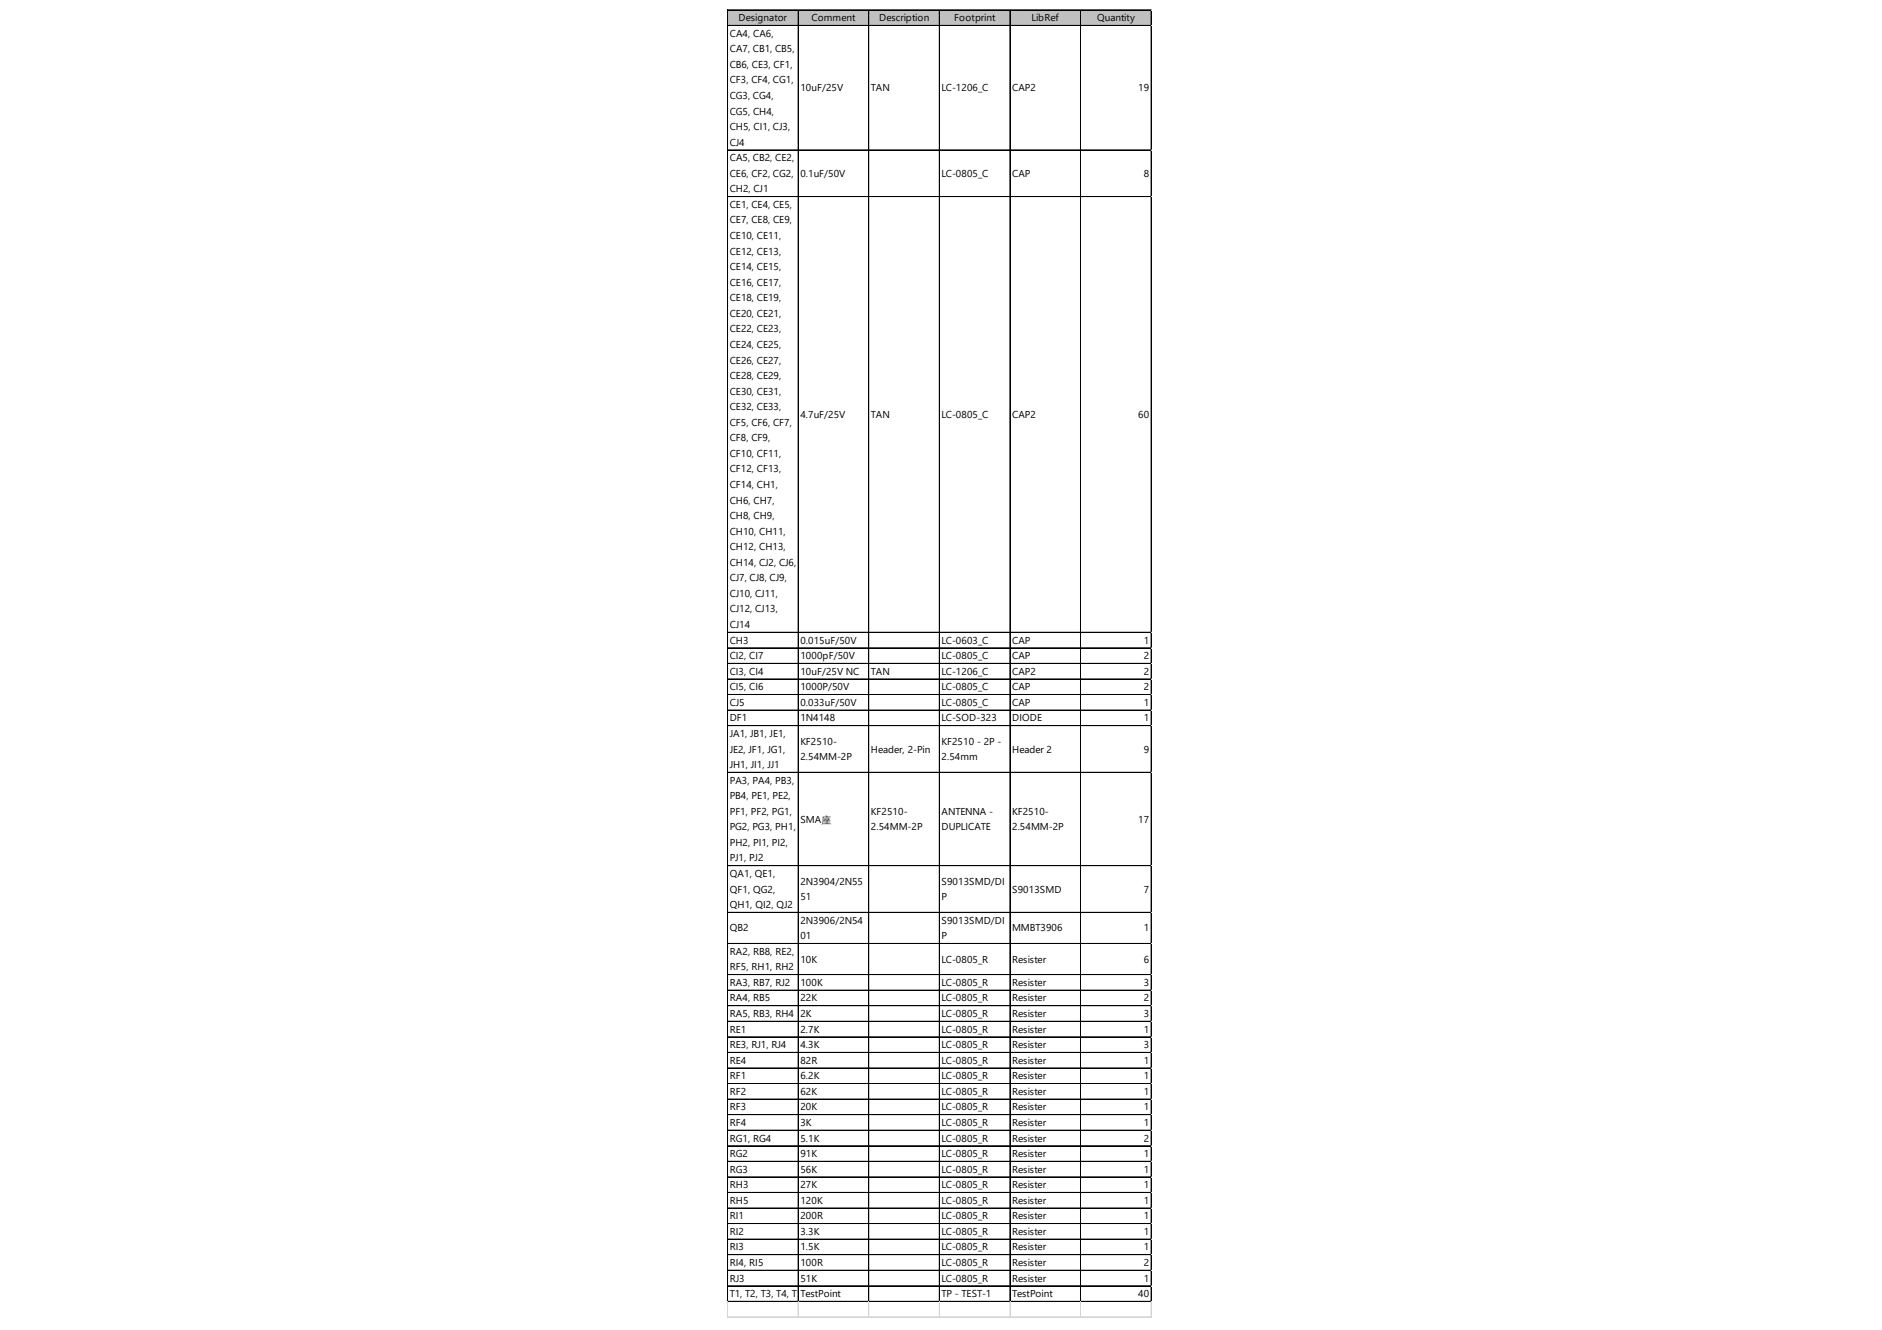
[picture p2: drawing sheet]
<svg xmlns="http://www.w3.org/2000/svg" width="297mm" height="210mm" viewBox="0 0 297 210" stroke-linecap="round" stroke-linejoin="round" font-family="sans-serif">
<defs><g id="words">
<g font-size="1.6">
<text x="115.2" y="5.8">CA4, CA6,</text>
<text x="116.6" y="3.3">Designator</text>
<text x="128.1" y="3.3">Comment</text>
<text x="138.8" y="3.3">Description</text>
<text x="150.6" y="3.3">Footprint</text>
<text x="162.8" y="3.3">LibRef</text>
<text x="173.2" y="3.3">Quantity</text>
<text x="115.2" y="8.3">CA7, CB1, CB5,</text>
<text x="115.2" y="10.7">CB6, CE3, CF1,</text>
<text x="115.2" y="13.2">CF3, CF4, CG1,</text>
<text x="115.2" y="15.6">CG3, CG4,</text>
<text x="126.3" y="14.4">10uF/25V</text>
<text x="137.5" y="14.4">TAN</text>
<text x="148.6" y="14.4">LC-1206_C</text>
<text x="159.7" y="14.4">CAP2</text>
<text x="179.7" y="14.4">19</text>
<text x="115.2" y="18.1">CG5, CH4,</text>
<text x="115.2" y="20.5">CH5, CI1, CJ3,</text>
<text x="115.2" y="23">CJ4</text>
<text x="115.2" y="25.4">CA5, CB2, CE2,</text>
<text x="115.2" y="27.9">CE6, CF2, CG2,</text>
<text x="126.3" y="27.9">0.1uF/50V</text>
<text x="148.6" y="27.9">LC-0805_C</text>
<text x="159.7" y="27.9">CAP</text>
<text x="180.5" y="27.9">8</text>
<text x="115.2" y="30.4">CH2, CJ1</text>
<text x="115.2" y="32.8">CE1, CE4, CE5,</text>
<text x="115.2" y="35.3">CE7, CE8, CE9,</text>
<text x="115.2" y="37.7">CE10, CE11,</text>
<text x="115.2" y="40.2">CE12, CE13,</text>
<text x="115.2" y="42.6">CE14, CE15,</text>
<text x="115.2" y="45.1">CE16, CE17,</text>
<text x="115.2" y="47.5">CE18, CE19,</text>
<text x="115.2" y="50">CE20, CE21,</text>
<text x="115.2" y="52.5">CE22, CE23,</text>
<text x="115.2" y="54.9">CE24, CE25,</text>
<text x="115.2" y="57.4">CE26, CE27,</text>
<text x="115.2" y="59.8">CE28, CE29,</text>
<text x="115.2" y="62.3">CE30, CE31,</text>
<text x="115.2" y="64.7">CE32, CE33,</text>
<text x="126.3" y="66">4.7uF/25V</text>
<text x="137.5" y="66">TAN</text>
<text x="148.6" y="66">LC-0805_C</text>
<text x="159.7" y="66">CAP2</text>
<text x="179.7" y="66">60</text>
<text x="115.2" y="67.2">CF5, CF6, CF7,</text>
<text x="115.2" y="69.6">CF8, CF9,</text>
<text x="115.2" y="72.1">CF10, CF11,</text>
<text x="115.2" y="74.6">CF12, CF13,</text>
<text x="115.2" y="77">CF14, CH1,</text>
<text x="115.2" y="79.5">CH6, CH7,</text>
<text x="115.2" y="81.9">CH8, CH9,</text>
<text x="115.2" y="84.4">CH10, CH11,</text>
<text x="115.2" y="86.8">CH12, CH13,</text>
<text x="115.2" y="89.3">CH14, CJ2, CJ6,</text>
<text x="115.2" y="91.8">CJ7, CJ8, CJ9,</text>
<text x="115.2" y="94.2">CJ10, CJ11,</text>
<text x="115.2" y="96.7">CJ12, CJ13,</text>
<text x="115.2" y="99.1">CJ14</text>
<text x="115.2" y="101.6">CH3</text>
<text x="126.3" y="101.6">0.015uF/50V</text>
<text x="148.6" y="101.6">LC-0603_C</text>
<text x="159.7" y="101.6">CAP</text>
<text x="180.5" y="101.6">1</text>
<text x="115.2" y="104">CI2, CI7</text>
<text x="115.2" y="106.5">CI3, CI4</text>
<text x="126.3" y="104">1000pF/50V</text>
<text x="126.3" y="106.5">10uF/25V NC</text>
<text x="137.5" y="106.5">TAN</text>
<text x="148.6" y="104">LC-0805_C</text>
<text x="148.6" y="106.5">LC-1206_C</text>
<text x="159.7" y="104">CAP</text>
<text x="159.7" y="106.5">CAP2</text>
<text x="180.5" y="104">2</text>
<text x="180.5" y="106.5">2</text>
<text x="115.2" y="108.9">CI5, CI6</text>
<text x="115.2" y="111.4">CJ5</text>
<text x="115.2" y="113.9">DF1</text>
<text x="126.3" y="108.9">1000P/50V</text>
<text x="126.3" y="111.4">0.033uF/50V</text>
<text x="126.3" y="113.9">1N4148</text>
<text x="148.6" y="108.9">LC-0805_C</text>
<text x="148.6" y="111.4">LC-0805_C</text>
<text x="148.6" y="113.9">LC-SOD-323</text>
<text x="159.7" y="108.9">CAP</text>
<text x="159.7" y="111.4">CAP</text>
<text x="159.7" y="113.9">DIODE</text>
<text x="180.5" y="108.9">2</text>
<text x="180.5" y="111.4">1</text>
<text x="180.5" y="113.9">1</text>
<text x="115.2" y="116.3">JA1, JB1, JE1,</text>
<text x="115.2" y="118.8">JE2, JF1, JG1,</text>
<text x="126.3" y="117.5">KF2510-</text>
<text x="126.3" y="120">2.54MM-2P</text>
<text x="137.5" y="118.8">Header, 2-Pin</text>
<text x="148.6" y="117.5">KF2510 - 2P -</text>
<text x="148.6" y="120">2.54mm</text>
<text x="159.7" y="118.8">Header 2</text>
<text x="180.5" y="118.8">9</text>
<text x="115.2" y="121.2">JH1, JI1, JJ1</text>
<text x="115.2" y="123.7">PA3, PA4, PB3,</text>
<text x="115.2" y="126.1">PB4, PE1, PE2,</text>
<text x="115.2" y="128.6">PF1, PF2, PG1,</text>
<text x="115.2" y="131">PG2, PG3, PH1,</text>
<text x="126.3" y="129.8">SMA座</text>
<text x="137.5" y="128.6">KF2510-</text>
<text x="137.5" y="131">2.54MM-2P</text>
<text x="148.6" y="128.6">ANTENNA -</text>
<text x="148.6" y="131">DUPLICATE</text>
<text x="159.7" y="128.6">KF2510-</text>
<text x="159.7" y="131">2.54MM-2P</text>
<text x="179.7" y="129.8">17</text>
<text x="115.2" y="133.5">PH2, PI1, PI2,</text>
<text x="115.2" y="136">PJ1, PJ2</text>
<text x="115.2" y="138.4">QA1, QE1,</text>
<text x="115.2" y="140.9">QF1, QG2,</text>
<text x="115.2" y="143.3">QH1, QI2, QJ2</text>
<text x="126.3" y="139.6">2N3904/2N55</text>
<text x="126.3" y="142.1">51</text>
<text x="148.6" y="139.6">S9013SMD/DI</text>
<text x="148.6" y="142.1">P</text>
<text x="159.7" y="140.9">S9013SMD</text>
<text x="180.5" y="140.9">7</text>
<text x="115.2" y="147">QB2</text>
<text x="126.3" y="145.8">2N3906/2N54</text>
<text x="126.3" y="148.2">01</text>
<text x="148.6" y="145.8">S9013SMD/DI</text>
<text x="148.6" y="148.2">P</text>
<text x="159.7" y="147">MMBT3906</text>
<text x="180.5" y="147">1</text>
<text x="115.2" y="150.7">RA2, RB8, RE2,</text>
<text x="115.2" y="153.1">RF5, RH1, RH2</text>
<text x="115.2" y="155.6">RA3, RB7, RJ2</text>
<text x="126.3" y="151.9">10K</text>
<text x="126.3" y="155.6">100K</text>
<text x="148.6" y="151.9">LC-0805_R</text>
<text x="148.6" y="155.6">LC-0805_R</text>
<text x="159.7" y="151.9">Resister</text>
<text x="159.7" y="155.6">Resister</text>
<text x="180.5" y="151.9">6</text>
<text x="180.5" y="155.6">3</text>
<text x="115.2" y="158.1">RA4, RB5</text>
<text x="115.2" y="160.5">RA5, RB3, RH4</text>
<text x="126.3" y="158.1">22K</text>
<text x="126.3" y="160.5">2K</text>
<text x="148.6" y="158.1">LC-0805_R</text>
<text x="148.6" y="160.5">LC-0805_R</text>
<text x="159.7" y="158.1">Resister</text>
<text x="159.7" y="160.5">Resister</text>
<text x="180.5" y="158.1">2</text>
<text x="180.5" y="160.5">3</text>
<text x="115.2" y="163">RE1</text>
<text x="115.2" y="165.4">RE3, RJ1, RJ4</text>
<text x="115.2" y="167.9">RE4</text>
<text x="126.3" y="163">2.7K</text>
<text x="126.3" y="165.4">4.3K</text>
<text x="126.3" y="167.9">82R</text>
<text x="148.6" y="163">LC-0805_R</text>
<text x="148.6" y="165.4">LC-0805_R</text>
<text x="148.6" y="167.9">LC-0805_R</text>
<text x="159.7" y="163">Resister</text>
<text x="159.7" y="165.4">Resister</text>
<text x="159.7" y="167.9">Resister</text>
<text x="180.5" y="163">1</text>
<text x="180.5" y="165.4">3</text>
<text x="180.5" y="167.9">1</text>
<text x="115.2" y="170.3">RF1</text>
<text x="115.2" y="172.8">RF2</text>
<text x="126.3" y="170.3">6.2K</text>
<text x="126.3" y="172.8">62K</text>
<text x="148.6" y="170.3">LC-0805_R</text>
<text x="148.6" y="172.8">LC-0805_R</text>
<text x="159.7" y="170.3">Resister</text>
<text x="159.7" y="172.8">Resister</text>
<text x="180.5" y="170.3">1</text>
<text x="180.5" y="172.8">1</text>
<text x="115.2" y="175.2">RF3</text>
<text x="115.2" y="177.7">RF4</text>
<text x="126.3" y="175.2">20K</text>
<text x="126.3" y="177.7">3K</text>
<text x="148.6" y="175.2">LC-0805_R</text>
<text x="148.6" y="177.7">LC-0805_R</text>
<text x="159.7" y="175.2">Resister</text>
<text x="159.7" y="177.7">Resister</text>
<text x="180.5" y="175.2">1</text>
<text x="180.5" y="177.7">1</text>
<text x="115.2" y="180.2">RG1, RG4</text>
<text x="115.2" y="182.6">RG2</text>
<text x="115.2" y="185.1">RG3</text>
<text x="126.3" y="180.2">5.1K</text>
<text x="126.3" y="182.6">91K</text>
<text x="126.3" y="185.1">56K</text>
<text x="148.6" y="180.2">LC-0805_R</text>
<text x="148.6" y="182.6">LC-0805_R</text>
<text x="148.6" y="185.1">LC-0805_R</text>
<text x="159.7" y="180.2">Resister</text>
<text x="159.7" y="182.6">Resister</text>
<text x="159.7" y="185.1">Resister</text>
<text x="180.5" y="180.2">2</text>
<text x="180.5" y="182.6">1</text>
<text x="180.5" y="185.1">1</text>
<text x="115.2" y="187.5">RH3</text>
<text x="115.2" y="190">RH5</text>
<text x="126.3" y="187.5">27K</text>
<text x="126.3" y="190">120K</text>
<text x="148.6" y="187.5">LC-0805_R</text>
<text x="148.6" y="190">LC-0805_R</text>
<text x="159.7" y="187.5">Resister</text>
<text x="159.7" y="190">Resister</text>
<text x="180.5" y="187.5">1</text>
<text x="180.5" y="190">1</text>
<text x="115.2" y="192.4">RI1</text>
<text x="115.2" y="194.9">RI2</text>
<text x="115.2" y="197.3">RI3</text>
<text x="126.3" y="192.4">200R</text>
<text x="126.3" y="194.9">3.3K</text>
<text x="126.3" y="197.3">1.5K</text>
<text x="148.6" y="192.4">LC-0805_R</text>
<text x="148.6" y="194.9">LC-0805_R</text>
<text x="148.6" y="197.3">LC-0805_R</text>
<text x="159.7" y="192.4">Resister</text>
<text x="159.7" y="194.9">Resister</text>
<text x="159.7" y="197.3">Resister</text>
<text x="180.5" y="192.4">1</text>
<text x="180.5" y="194.9">1</text>
<text x="180.5" y="197.3">1</text>
<text x="115.2" y="199.8">RI4, RI5</text>
<text x="115.2" y="202.3">RJ3</text>
<text x="126.3" y="199.8">100R</text>
<text x="126.3" y="202.3">51K</text>
<text x="148.6" y="199.8">LC-0805_R</text>
<text x="148.6" y="202.3">LC-0805_R</text>
<text x="159.7" y="199.8">Resister</text>
<text x="159.7" y="202.3">Resister</text>
<text x="180.5" y="199.8">2</text>
<text x="180.5" y="202.3">1</text>
<text x="115.2" y="204.7">T1, T2, T3, T4, T5T, T11, T12, T13, T14, T15, T26, T2T7P - TEST-1</text>
<text x="127.1" y="204.7">estPoint</text>
<text x="150" y="204.7">, T28, T29, T30T, T31, T32, T33, T34, T35, T364, T37, T38, T39, T40, T41, T42, T43, T44, T45, T46, T47, T48, T49, T50, T51, T52, T53, T54, T55</text>
<text x="160.5" y="204.7">estPoint</text>
<text x="180.5" y="204.7">0</text>
</g>
</g></defs>
<path d="M114.9 1.6h66.9v2.5h-66.9z" fill="#c0c0c0"/>
<g fill="none" stroke="#000" stroke-width=".16">
<path d="M114.8 1.6v203.9M114.9 1.6v203.9M114.9 1.6h66.9M114.9 4h66.9M114.9 4.1h66.9M126 1.6v203.9M137.1 1.6v203.9M137.2 1.6v203.9M148.3 1.6v203.9M159.4 1.6v203.9M170.5 1.6v203.9M170.6 1.6v203.9"/>
<path d="M181.7 1.6v203.9M114.9 23.7h66.9M114.9 31h66.9M114.9 31.1h66.9M114.9 99.8h66.9M114.9 102.2h66.9M114.9 102.3h66.9M114.9 104.7h66.9M114.9 107.1h66.9M114.9 107.2h66.9M114.9 109.6h66.9M114.9 112.1h66.9"/>
<path d="M114.9 114.5h66.9M114.9 114.6h66.9M114.9 121.9h66.9M114.9 136.6h66.9M114.9 136.7h66.9M114.9 144h66.9M114.9 148.9h66.9M114.9 153.8h66.9M114.9 153.9h66.9M114.9 156.3h66.9M114.9 158.7h66.9M114.9 158.8h66.9"/>
<path d="M114.9 161.2h66.9M114.9 163.6h66.9M114.9 163.7h66.9M114.9 166.1h66.9M114.9 168.5h66.9M114.9 168.6h66.9M114.9 171h66.9M114.9 173.5h66.9M114.9 175.9h66.9M114.9 176h66.9M114.9 178.4h66.9M114.9 180.8h66.9"/>
<path d="M114.9 180.9h66.9M114.9 183.3h66.9M114.9 185.7h66.9M114.9 185.8h66.9M114.9 188.2h66.9M114.9 190.6h66.9M114.9 190.7h66.9M114.9 193.1h66.9M114.9 195.6h66.9M114.9 198h66.9M114.9 198.1h66.9M114.9 200.5h66.9"/>
<path d="M114.9 202.9h66.9M114.9 203h66.9M114.9 205.4h66.9"/>
</g>
<path d="M181.8 1.6h.1M114.8 205.5v2.5M114.9 205.5v2.5M126 205.5v2.5M137.1 205.5v2.5M137.2 205.5v2.5M148.3 205.5v2.5M159.4 205.5v2.5M170.5 205.5v2.5M170.6 205.5v2.5M181.7 205.5v2.5" fill="none" stroke="#d4d4d4" stroke-width=".16"/>
<path d="M181.8 4h.1" fill="none" stroke="#d4d4d4" stroke-width=".16"/>
<path d="M181.8 4v.1z" fill="#d4d4d4"/>
<path d="M181.8 23.7h.1" fill="none" stroke="#d4d4d4" stroke-width=".16"/>
<path d="M181.8 31h.1" fill="none" stroke="#d4d4d4" stroke-width=".16"/>
<path d="M181.8 31v.1z" fill="#d4d4d4"/>
<path d="M181.8 99.8h.1" fill="none" stroke="#d4d4d4" stroke-width=".16"/>
<path d="M181.8 99.8v.1z" fill="#d4d4d4"/>
<path d="M181.8 102.2h.1" fill="none" stroke="#d4d4d4" stroke-width=".16"/>
<path d="M181.8 102.2v.1z" fill="#d4d4d4"/>
<path d="M181.8 104.7h.1" fill="none" stroke="#d4d4d4" stroke-width=".16"/>
<path d="M181.8 104.7v.1z" fill="#d4d4d4"/>
<path d="M181.8 107.1h.1" fill="none" stroke="#d4d4d4" stroke-width=".16"/>
<path d="M181.8 107.1v.1z" fill="#d4d4d4"/>
<path d="M181.8 109.6h.1" fill="none" stroke="#d4d4d4" stroke-width=".16"/>
<path d="M181.8 109.6v.1z" fill="#d4d4d4"/>
<path d="M181.8 112.1h.1" fill="none" stroke="#d4d4d4" stroke-width=".16"/>
<path d="M181.8 114.5h.1" fill="none" stroke="#d4d4d4" stroke-width=".16"/>
<path d="M181.8 114.5v.1z" fill="#d4d4d4"/>
<path d="M181.8 121.9h.1" fill="none" stroke="#d4d4d4" stroke-width=".16"/>
<path d="M181.8 121.9v.1z" fill="#d4d4d4"/>
<path d="M181.8 136.6h.1" fill="none" stroke="#d4d4d4" stroke-width=".16"/>
<path d="M181.8 136.6v.1z" fill="#d4d4d4"/>
<path d="M181.8 144h.1" fill="none" stroke="#d4d4d4" stroke-width=".16"/>
<path d="M181.8 144v.1z" fill="#d4d4d4"/>
<path d="M181.8 148.9h.1" fill="none" stroke="#d4d4d4" stroke-width=".16"/>
<path d="M181.8 148.9v.1z" fill="#d4d4d4"/>
<path d="M181.8 153.8h.1" fill="none" stroke="#d4d4d4" stroke-width=".16"/>
<path d="M181.8 153.8v.1z" fill="#d4d4d4"/>
<path d="M181.8 156.3h.1" fill="none" stroke="#d4d4d4" stroke-width=".16"/>
<path d="M181.8 156.3v.1z" fill="#d4d4d4"/>
<path d="M181.8 158.7h.1" fill="none" stroke="#d4d4d4" stroke-width=".16"/>
<path d="M181.8 158.7v.1z" fill="#d4d4d4"/>
<path d="M181.8 161.2h.1" fill="none" stroke="#d4d4d4" stroke-width=".16"/>
<path d="M181.8 161.2v.1z" fill="#d4d4d4"/>
<path d="M181.8 163.6h.1" fill="none" stroke="#d4d4d4" stroke-width=".16"/>
<path d="M181.8 163.6v.1z" fill="#d4d4d4"/>
<path d="M181.8 166.1h.1" fill="none" stroke="#d4d4d4" stroke-width=".16"/>
<path d="M181.8 166.1v.1z" fill="#d4d4d4"/>
<path d="M181.8 168.5h.1" fill="none" stroke="#d4d4d4" stroke-width=".16"/>
<path d="M181.8 168.5v.1z" fill="#d4d4d4"/>
<path d="M181.8 171h.1" fill="none" stroke="#d4d4d4" stroke-width=".16"/>
<path d="M181.8 171v.1z" fill="#d4d4d4"/>
<path d="M181.8 173.5h.1" fill="none" stroke="#d4d4d4" stroke-width=".16"/>
<path d="M181.8 175.9h.1" fill="none" stroke="#d4d4d4" stroke-width=".16"/>
<path d="M181.8 175.9v.1z" fill="#d4d4d4"/>
<path d="M181.8 178.4h.1" fill="none" stroke="#d4d4d4" stroke-width=".16"/>
<path d="M181.8 178.4v.1z" fill="#d4d4d4"/>
<path d="M181.8 180.8h.1" fill="none" stroke="#d4d4d4" stroke-width=".16"/>
<path d="M181.8 180.8v.1z" fill="#d4d4d4"/>
<path d="M181.8 183.3h.1" fill="none" stroke="#d4d4d4" stroke-width=".16"/>
<path d="M181.8 183.3v.1z" fill="#d4d4d4"/>
<path d="M181.8 185.7h.1" fill="none" stroke="#d4d4d4" stroke-width=".16"/>
<path d="M181.8 185.7v.1z" fill="#d4d4d4"/>
<path d="M181.8 188.2h.1" fill="none" stroke="#d4d4d4" stroke-width=".16"/>
<path d="M181.8 188.2v.1z" fill="#d4d4d4"/>
<path d="M181.8 190.6h.1" fill="none" stroke="#d4d4d4" stroke-width=".16"/>
<path d="M181.8 190.6v.1z" fill="#d4d4d4"/>
<path d="M181.8 193.1h.1" fill="none" stroke="#d4d4d4" stroke-width=".16"/>
<path d="M181.8 193.1v.1z" fill="#d4d4d4"/>
<path d="M181.8 195.6h.1" fill="none" stroke="#d4d4d4" stroke-width=".16"/>
<path d="M181.8 198h.1" fill="none" stroke="#d4d4d4" stroke-width=".16"/>
<path d="M181.8 198v.1z" fill="#d4d4d4"/>
<path d="M181.8 200.5h.1" fill="none" stroke="#d4d4d4" stroke-width=".16"/>
<path d="M181.8 200.5v.1z" fill="#d4d4d4"/>
<path d="M181.8 202.9h.1" fill="none" stroke="#d4d4d4" stroke-width=".16"/>
<path d="M181.8 202.9v.1z" fill="#d4d4d4"/>
<path d="M181.8 205.4h.1" fill="none" stroke="#d4d4d4" stroke-width=".16"/>
<path d="M181.8 205.4v.1z" fill="#d4d4d4"/>
<path d="M114.8 207.8h67M114.8 207.9h67" fill="none" stroke="#d4d4d4" stroke-width=".16"/>
<use href="#words"/>
</svg>
